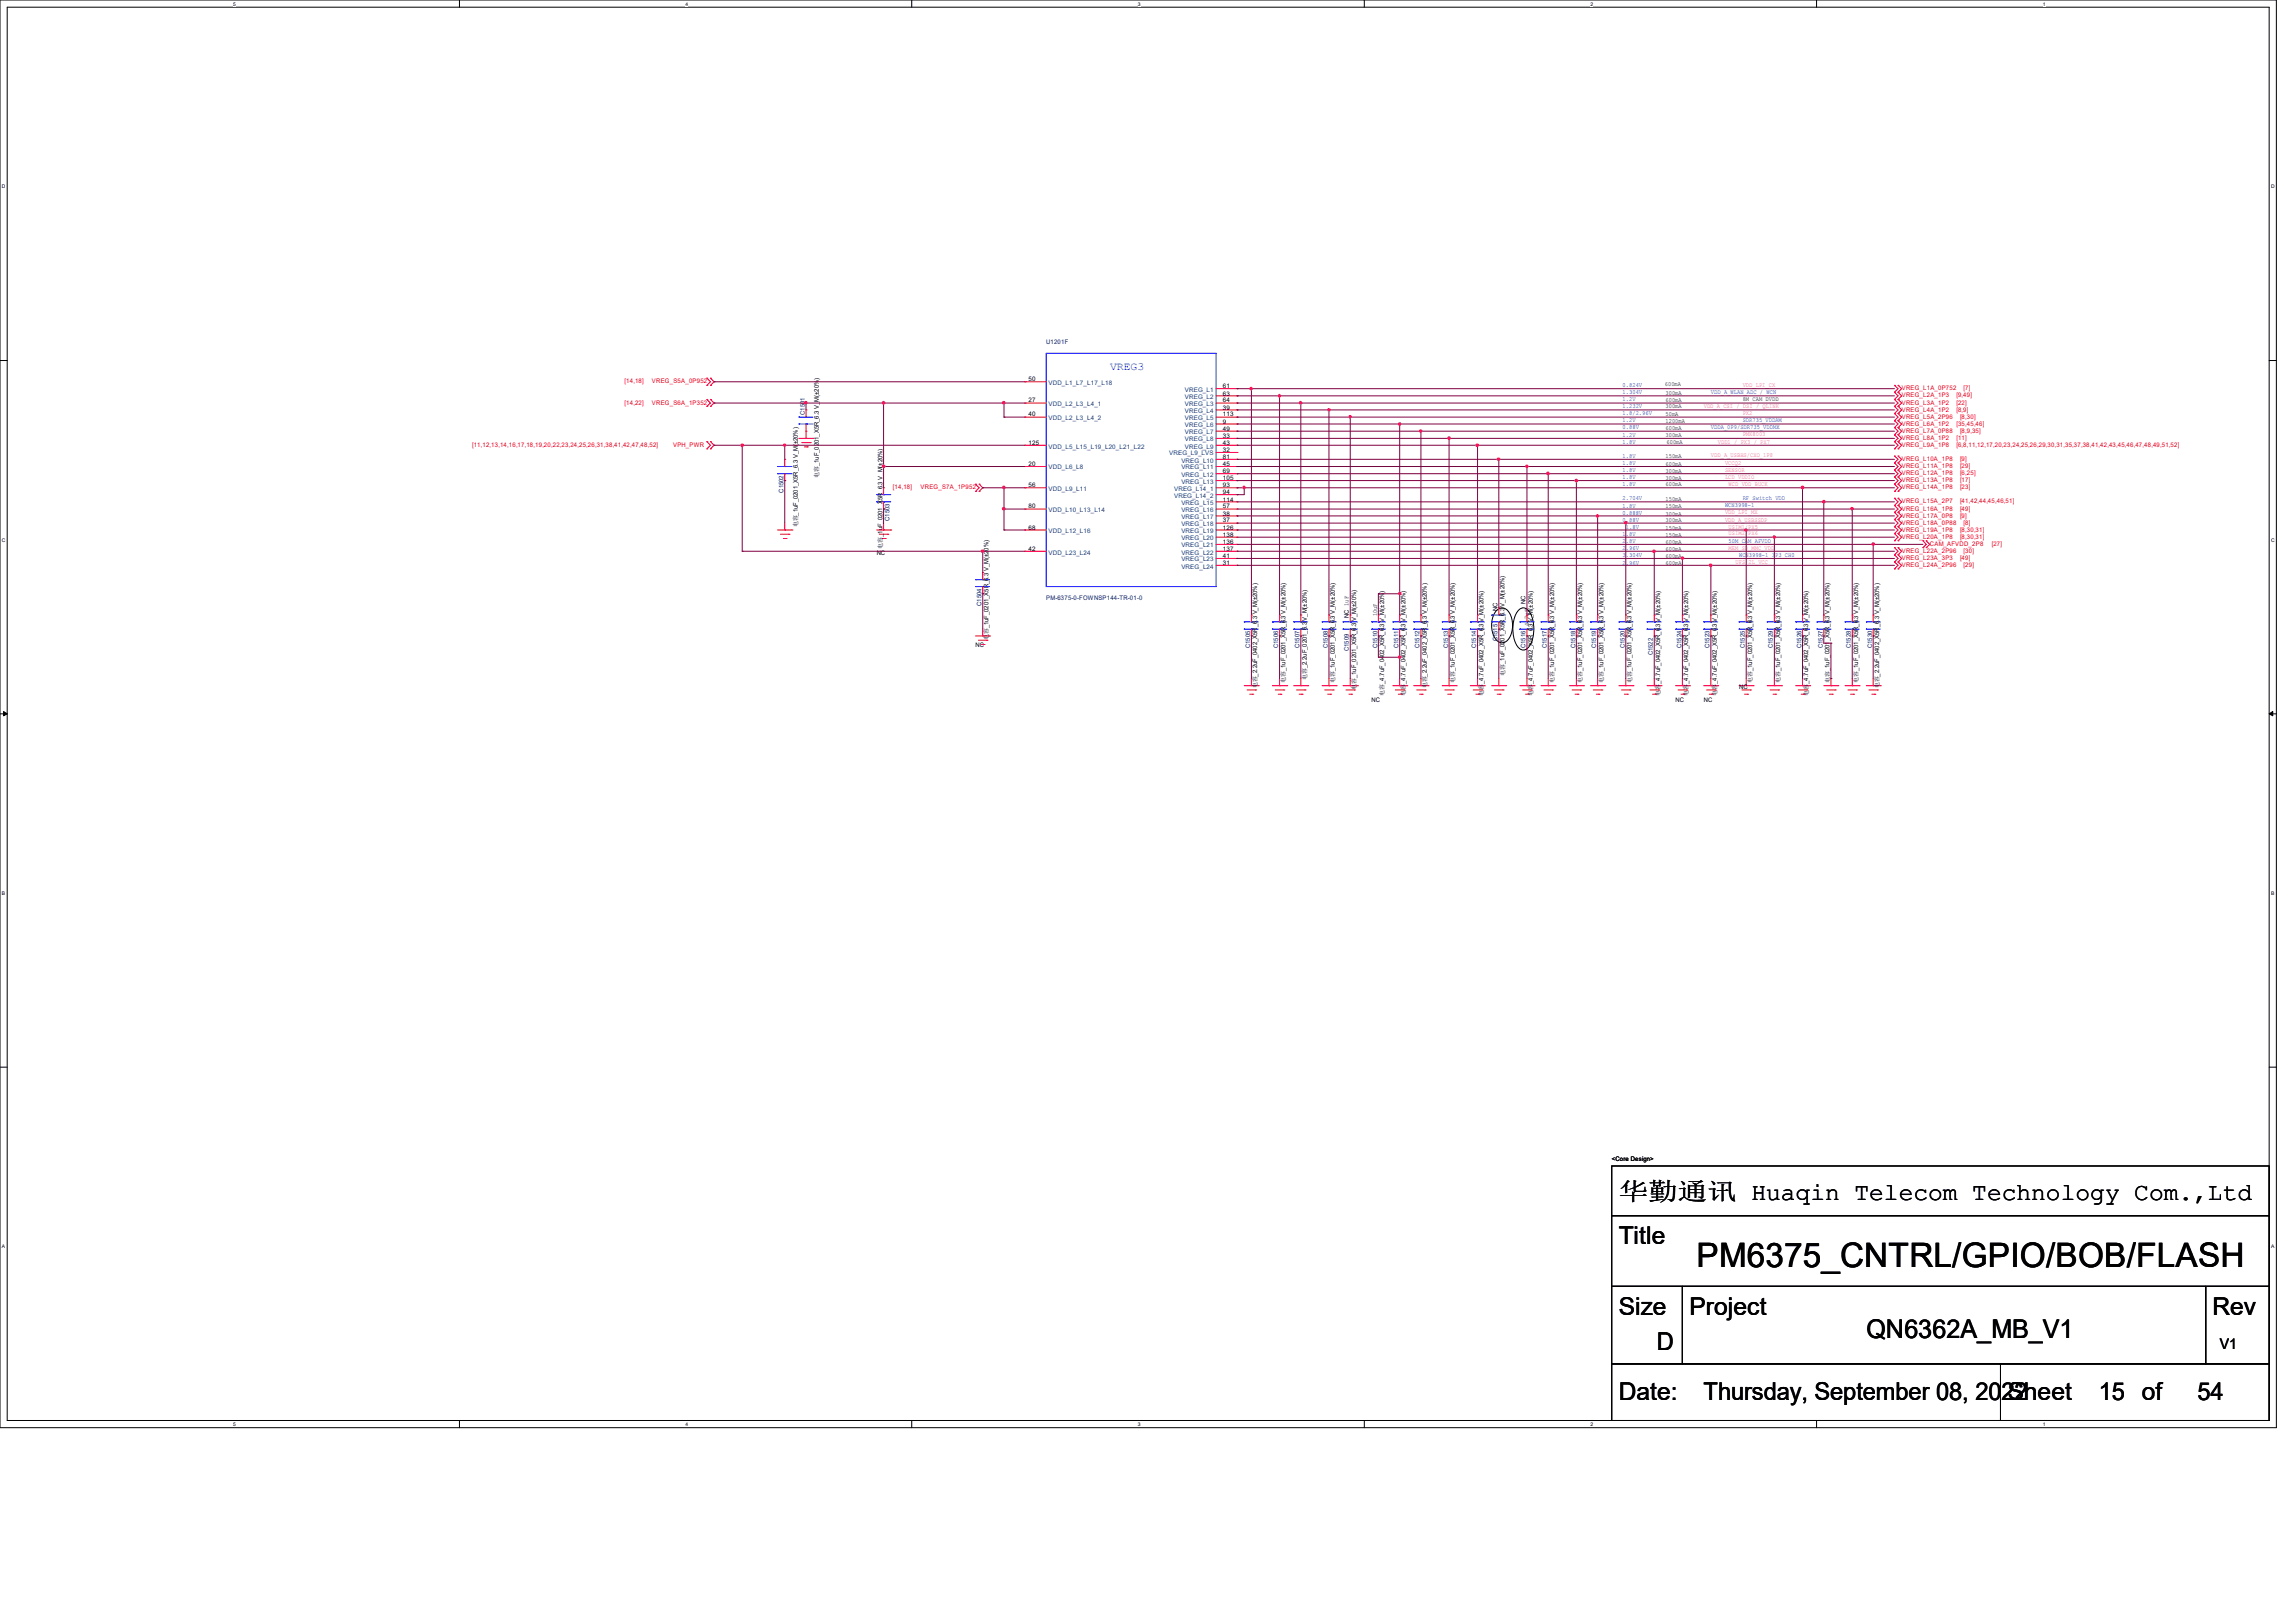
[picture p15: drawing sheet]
<svg xmlns="http://www.w3.org/2000/svg" width="297mm" height="210mm" viewBox="0 0 297 210" stroke-linecap="round" stroke-linejoin="round" font-family="sans-serif">
<defs><g id="words">
<text font-size="4.4" x="219.5" y="163.9">PM6375_CNTRL/GPIO/BOB/FLASH</text>
<text font-size="3.3" x="241.4" y="173.1">QN6362A_MB_V1</text>
<g font-size="3.2">
<text x="209.4" y="155.2">华勤通讯 Huaqin Telecom Technology Com.,Ltd</text>
<text x="209.4" y="161">Title</text>
<text x="209.4" y="170.2">Size</text>
<text x="218.6" y="170.2">Project</text>
<text x="286.2" y="170.2">Rev</text>
<text x="214.3" y="174.8">D</text>
<text x="209.4" y="181.1">Date:</text>
<text x="220.4" y="181.2">Thursday, September 08, 2022</text>
<text x="259.7" y="181.1">Sheet</text>
<text x="271.5" y="181.2">15 of</text>
<text x="284.3" y="181.2">54</text>
</g>
<text font-size="1.9" x="287.2" y="174.5">V1</text>
<text font-size="1.4" fill="#00f" x="143.6" y="47.8">VREG3</text>
<g font-size=".8" fill="#000080">
<text x="135.3" y="44.5">U1201F</text>
<text x="104.1" y="53.7" transform="rotate(-90 104.1 53.7)">C1501</text>
<text x="101.3" y="63.8" transform="rotate(-90 101.3 63.8)">C1502</text>
<text x="115.1" y="67.4" transform="rotate(-90 115.1 67.4)">C1503</text>
<text x="135.3" y="77.6">PM-6375-0-FOWNSP144-TR-01-0</text>
<text x="127" y="78.4" transform="rotate(-90 127 78.4)">C1504</text>
<text x="161.7" y="83.9" transform="rotate(-90 161.7 83.9)">C1505</text>
<text x="165.3" y="83.9" transform="rotate(-90 165.3 83.9)">C1506</text>
<text x="168.1" y="83.9" transform="rotate(-90 168.1 83.9)">C1507</text>
<text x="171.8" y="83.9" transform="rotate(-90 171.8 83.9)">C1508</text>
<text x="178.2" y="83.9" transform="rotate(-90 178.2 83.9)">C1510</text>
<text x="180.9" y="83.9" transform="rotate(-90 180.9 83.9)">C1511</text>
<text x="183.6" y="83.9" transform="rotate(-90 183.6 83.9)">C1512</text>
<text x="187.3" y="83.9" transform="rotate(-90 187.3 83.9)">C1513</text>
<text x="191" y="83.9" transform="rotate(-90 191 83.9)">C1514</text>
<text x="193.7" y="83" transform="rotate(-90 193.7 83)">C1515</text>
<text x="197.4" y="83.9" transform="rotate(-90 197.4 83.9)">C1516</text>
<text x="200.1" y="83.9" transform="rotate(-90 200.1 83.9)">C1517</text>
<text x="203.8" y="83.9" transform="rotate(-90 203.8 83.9)">C1518</text>
<text x="206.5" y="83.9" transform="rotate(-90 206.5 83.9)">C1519</text>
<text x="210.2" y="83.9" transform="rotate(-90 210.2 83.9)">C1520</text>
<text x="217.5" y="83.9" transform="rotate(-90 217.5 83.9)">C1524</text>
<text x="221.1" y="83.9" transform="rotate(-90 221.1 83.9)">C1523</text>
<text x="225.7" y="83.9" transform="rotate(-90 225.7 83.9)">C1525</text>
<text x="229.4" y="83.9" transform="rotate(-90 229.4 83.9)">C1529</text>
<text x="233" y="83.9" transform="rotate(-90 233 83.9)">C1526</text>
<text x="235.8" y="83.9" transform="rotate(-90 235.8 83.9)">C1527</text>
<text x="239.4" y="83.9" transform="rotate(-90 239.4 83.9)">C1528</text>
<text x="242.2" y="83.9" transform="rotate(-90 242.2 83.9)">C1530</text>
<text x="174.5" y="84.2" transform="rotate(-90 174.5 84.2)">C1509</text>
<text x="213.8" y="84.8" transform="rotate(-90 213.8 84.8)">C1522</text>
</g>
<g font-size=".8" fill="#f00">
<text x="80.8" y="49.6">[14,18]</text>
<text x="80.8" y="52.4">[14,22]</text>
<text x="84.3" y="49.6">VREG_S5A_0P952</text>
<text x="84.3" y="52.4">VREG_S6A_1P352</text>
<text x="246" y="50.5">VREG_L1A_0P752</text>
<text x="246" y="51.4">VREG_L2A_1P3</text>
<text x="246" y="53.3">VREG_L4A_1P2</text>
<text x="246" y="52.4">VREG_L3A_1P2</text>
<text x="253.1" y="51.4">[9,49]</text>
<text x="253.1" y="53.3">[8,9]</text>
<text x="253.1" y="52.4">[22]</text>
<text x="254" y="50.5">[7]</text>
<text x="61.1" y="57.8">[11,12,13,14,16,17,18,19,20,22,23,24,25,26,31,38,41,42,47,48,52]</text>
<text x="87.1" y="57.8">VPH_PWR</text>
<text x="246" y="54.2">VREG_L5A_2P96</text>
<text x="246" y="56">VREG_L7A_0P88</text>
<text x="246" y="56.9">VREG_L8A_1P2</text>
<text x="246" y="55.1">VREG_L6A_1P2</text>
<text x="246" y="57.8">VREG_L9A_1P8</text>
<text x="246" y="59.6">VREG_L10A_1P8</text>
<text x="253.1" y="56.9">[11]</text>
<text x="253.1" y="55.1">[35,45,46]</text>
<text x="253.1" y="57.8">[6,8,11,12,17,20,23,24,25,26,29,30,31,35,37,38,41,42,43,45,46,47,48,49,51,52]</text>
<text x="253.5" y="54.2">[8,30]</text>
<text x="253.5" y="56">[8,9,35]</text>
<text x="253.5" y="59.6">[9]</text>
<text x="115.5" y="63.3">[14,18]</text>
<text x="119.1" y="63.3">VREG_S7A_1P952</text>
<text x="246" y="63.3">VREG_L14A_1P8</text>
<text x="246" y="62.4">VREG_L13A_1P8</text>
<text x="246" y="61.5">VREG_L12A_1P8</text>
<text x="246" y="60.6">VREG_L11A_1P8</text>
<text x="246" y="65.1">VREG_L15A_2P7</text>
<text x="253.5" y="63.3">[23]</text>
<text x="253.5" y="62.4">[17]</text>
<text x="253.5" y="61.5">[6,25]</text>
<text x="253.5" y="60.6">[29]</text>
<text x="253.5" y="65.1">[41,42,44,45,46,51]</text>
<text x="246" y="67">VREG_L17A_0P8</text>
<text x="246" y="67.9">VREG_L18A_0P88</text>
<text x="246" y="68.8">VREG_L19A_1P8</text>
<text x="246" y="69.7">VREG_L20A_1P8</text>
<text x="246" y="66.1">VREG_L16A_1P8</text>
<text x="246" y="71.5">VREG_L22A_2P96</text>
<text x="249.7" y="70.7">CAM_AFVDD_2P8</text>
<text x="253.5" y="67">[9]</text>
<text x="253.5" y="68.8">[8,30,31]</text>
<text x="253.5" y="69.7">[8,30,31]</text>
<text x="253.5" y="66.1">[49]</text>
<text x="254" y="67.9">[8]</text>
<text x="254" y="71.5">[30]</text>
<text x="257.6" y="70.7">[27]</text>
<text x="246" y="73.4">VREG_L24A_2P96</text>
<text x="246" y="72.5">VREG_L23A_3P3</text>
<text x="253.5" y="72.5">[49]</text>
<text x="254" y="73.4">[29]</text>
</g>
<g font-size=".8">
<text x="133.1" y="49.3">50</text>
<text x="133.1" y="52.1">27</text>
<text x="133.1" y="53.9">40</text>
<text x="158.2" y="50.2">61</text>
<text x="158.2" y="51.2">63</text>
<text x="158.2" y="52.1">64</text>
<text x="158.2" y="53">39</text>
<text x="158.2" y="53.9">113</text>
<text x="215.4" y="50">600mA</text>
<text x="215.4" y="53.8">50mA</text>
<text x="215.4" y="52.8">300mA</text>
<text x="215.4" y="52">600mA</text>
<text x="215.4" y="51.1">300mA</text>
<text x="225.4" y="51.9">8M CAM DVDD</text>
<text x="133.1" y="57.6">125</text>
<text x="158.2" y="54.8">9</text>
<text x="158.2" y="55.8">49</text>
<text x="158.2" y="56.6">33</text>
<text x="158.2" y="57.6">43</text>
<text x="158.2" y="58.5">32</text>
<text x="158.2" y="59.4">81</text>
<text x="215.4" y="55.7">600mA</text>
<text x="215.4" y="54.7">1200mA</text>
<text x="215.4" y="59.3">150mA</text>
<text x="215.4" y="56.6">300mA</text>
<text x="215.6" y="57.5">600mA</text>
<text x="105.9" y="61.8" transform="rotate(-90 105.9 61.8)">电容_1uF_0201_X5R_6.3 V_M(±20%)</text>
<text x="133.1" y="60.3">20</text>
<text x="133.1" y="63">56</text>
<text x="133.1" y="65.8">80</text>
<text x="158.2" y="60.3">45</text>
<text x="158.2" y="61.2">69</text>
<text x="158.2" y="62.1">105</text>
<text x="158.2" y="63">93</text>
<text x="158.2" y="64">94</text>
<text x="158.2" y="64.9">114</text>
<text x="158.2" y="65.8">57</text>
<text x="215.4" y="60.3">600mA</text>
<text x="215.4" y="62.1">300mA</text>
<text x="215.4" y="65.8">150mA</text>
<text x="215.4" y="64.8">150mA</text>
<text x="215.4" y="62.9">600mA</text>
<text x="215.4" y="61.2">300mA</text>
<text x="103.2" y="68.2" transform="rotate(-90 103.2 68.2)">电容_1uF_0201_X5R_6.3 V_M(±20%)</text>
<text x="113.4" y="71.8">NC</text>
<text x="114.2" y="71" transform="rotate(-90 114.2 71)">电容_1uF_0201_X5R_6.3 V_M(±20%)</text>
<text x="133.1" y="68.5">68</text>
<text x="133.1" y="71.3">42</text>
<text x="158.2" y="66.7">38</text>
<text x="158.2" y="67.6">37</text>
<text x="158.2" y="68.5">126</text>
<text x="158.2" y="69.5">138</text>
<text x="158.2" y="70.4">136</text>
<text x="158.2" y="71.3">137</text>
<text x="215.4" y="68.5">150mA</text>
<text x="215.4" y="67.6">300mA</text>
<text x="215.4" y="66.7">300mA</text>
<text x="215.4" y="69.5">150mA</text>
<text x="215.4" y="71.3">600mA</text>
<text x="215.4" y="70.4">600mA</text>
<text x="158.2" y="72.2">41</text>
<text x="158.2" y="73.1">31</text>
<text x="215.4" y="73.1">600mA</text>
<text x="215.4" y="72.2">600mA</text>
<text x="126.2" y="83.7">NC</text>
<text x="127.9" y="82.8" transform="rotate(-90 127.9 82.8)">电容_1uF_0201_X5R_6.3 V_M(±20%)</text>
<text x="174.5" y="80" transform="rotate(-90 174.5 80)">NC 1uF</text>
<text x="178.1" y="79.8" transform="rotate(-90 178.1 79.8)">10uF</text>
<text x="193.7" y="79.1" transform="rotate(-90 193.7 79.1)">NC</text>
<text x="197.3" y="78.2" transform="rotate(-90 197.3 78.2)">NC</text>
<text x="197.8" y="80.9" transform="rotate(-90 197.8 80.9)">4.7uF</text>
<text x="162.6" y="89.1" transform="rotate(-90 162.6 89.1)">电容_2.2uF_0402_X5R_6.3 V_M(±20%)</text>
<text x="166.3" y="88.4" transform="rotate(-90 166.3 88.4)">电容_1uF_0201_X5R_6.3 V_M(±20%)</text>
<text x="169" y="88" transform="rotate(-90 169 88)">电容_2.2uF_0201_6.3 V_M(±20%)</text>
<text x="172.7" y="88.4" transform="rotate(-90 172.7 88.4)">电容_1uF_0201_X5R_6.3 V_M(±20%)</text>
<text x="175.4" y="89.3" transform="rotate(-90 175.4 89.3)">电容_1uF_0201_X5R_6.3 V_M(±20%)</text>
<text x="184.6" y="89.1" transform="rotate(-90 184.6 89.1)">电容_2.2uF_0402_X5R_6.3 V_M(±20%)</text>
<text x="188.2" y="88.4" transform="rotate(-90 188.2 88.4)">电容_1uF_0201_X5R_6.3 V_M(±20%)</text>
<text x="194.6" y="87.4" transform="rotate(-90 194.6 87.4)">电容_1uF_0201_X5R_6.3 V_M(±20%)</text>
<text x="201" y="88.4" transform="rotate(-90 201 88.4)">电容_1uF_0201_X5R_6.3 V_M(±20%)</text>
<text x="204.7" y="88.4" transform="rotate(-90 204.7 88.4)">电容_1uF_0201_X5R_6.3 V_M(±20%)</text>
<text x="207.4" y="88.4" transform="rotate(-90 207.4 88.4)">电容_1uF_0201_X5R_6.3 V_M(±20%)</text>
<text x="211.1" y="88.4" transform="rotate(-90 211.1 88.4)">电容_1uF_0201_X5R_6.3 V_M(±20%)</text>
<text x="225" y="89.2">NC</text>
<text x="226.7" y="88.4" transform="rotate(-90 226.7 88.4)">电容_1uF_0201_X5R_6.3 V_M(±20%)</text>
<text x="230.3" y="88.4" transform="rotate(-90 230.3 88.4)">电容_1uF_0201_X5R_6.3 V_M(±20%)</text>
<text x="236.7" y="88.4" transform="rotate(-90 236.7 88.4)">电容_1uF_0201_X5R_6.3 V_M(±20%)</text>
<text x="240.4" y="88.4" transform="rotate(-90 240.4 88.4)">电容_1uF_0201_X5R_6.3 V_M(±20%)</text>
<text x="243.1" y="89.1" transform="rotate(-90 243.1 89.1)">电容_2.2uF_0402_X5R_6.3 V_M(±20%)</text>
<text x="177.4" y="90.8">NC</text>
<text x="179.1" y="90" transform="rotate(-90 179.1 90)">电容_4.7uF_0402_X5R_6.3 V_M(±20%)</text>
<text x="181.8" y="90" transform="rotate(-90 181.8 90)">电容_4.7uF_0402_X5R_6.3 V_M(±20%)</text>
<text x="191.9" y="90" transform="rotate(-90 191.9 90)">电容_4.7uF_0402_X5R_6.3 V_M(±20%)</text>
<text x="198.3" y="90" transform="rotate(-90 198.3 90)">电容_4.7uF_0402_X5R_6.3 V_M(±20%)</text>
<text x="214.8" y="90" transform="rotate(-90 214.8 90)">电容_4.7uF_0402_X5R_6.3 V_M(±20%)</text>
<text x="216.8" y="90.8">NC</text>
<text x="218.4" y="90" transform="rotate(-90 218.4 90)">电容_4.7uF_0402_X5R_6.3 V_M(±20%)</text>
<text x="220.4" y="90.8">NC</text>
<text x="222.1" y="90" transform="rotate(-90 222.1 90)">电容_4.7uF_0402_X5R_6.3 V_M(±20%)</text>
<text x="233.9" y="90" transform="rotate(-90 233.9 90)">电容_4.7uF_0402_X5R_6.3 V_M(±20%)</text>
<text x="208.5" y="150.3">&lt;Core Design&gt;</text>
</g>
<g font-size=".8" fill="#004080">
<text x="135.6" y="49.8">VDD_L1_L7_L17_L18</text>
<text x="135.6" y="52.5">VDD_L2_L3_L4_1</text>
<text x="153.3" y="50.7">VREG_L1</text>
<text x="153.3" y="51.6">VREG_L2</text>
<text x="153.3" y="52.5">VREG_L3</text>
<text x="153.3" y="53.5">VREG_L4</text>
<text x="135.6" y="54.4">VDD_L2_L3_L4_2</text>
<text x="135.6" y="58">VDD_L5_L15_L19_L20_L21_L22</text>
<text x="151.3" y="58.9">VREG_L9_LVS</text>
<text x="152.8" y="59.9">VREG_L10</text>
<text x="153.3" y="54.4">VREG_L5</text>
<text x="153.3" y="55.3">VREG_L6</text>
<text x="153.3" y="56.2">VREG_L7</text>
<text x="153.3" y="57.1">VREG_L8</text>
<text x="153.3" y="58">VREG_L9</text>
<text x="135.6" y="60.7">VDD_L6_L8</text>
<text x="135.6" y="63.5">VDD_L9_L11</text>
<text x="151.9" y="63.5">VREG_L14_1</text>
<text x="151.9" y="64.4">VREG_L14_2</text>
<text x="152.8" y="60.7">VREG_L11</text>
<text x="152.8" y="61.7">VREG_L12</text>
<text x="152.8" y="62.6">VREG_L13</text>
<text x="152.8" y="65.3">VREG_L15</text>
<text x="135.6" y="66.3">VDD_L10_L13_L14</text>
<text x="135.6" y="69">VDD_L12_L16</text>
<text x="135.6" y="71.8">VDD_L23_L24</text>
<text x="152.8" y="66.3">VREG_L16</text>
<text x="152.8" y="67.2">VREG_L17</text>
<text x="152.8" y="68.1">VREG_L18</text>
<text x="152.8" y="69">VREG_L19</text>
<text x="152.8" y="69.9">VREG_L20</text>
<text x="152.8" y="70.8">VREG_L21</text>
<text x="152.8" y="71.8">VREG_L22</text>
<text x="152.8" y="72.6">VREG_L23</text>
<text x="152.8" y="73.6">VREG_L24</text>
</g>
<g font-size=".8" fill="#00f">
<text x="209.9" y="50.1">0.824V</text>
<text x="209.9" y="51">1.304V</text>
<text x="209.9" y="51.9">1.2V</text>
<text x="209.9" y="52.8">1.232V</text>
<text x="209.9" y="53.7">1.8/2.96V</text>
<text x="221.3" y="51">VDD_A_WLAN_ADC / WCN</text>
<text x="209.9" y="54.7">1.2V</text>
<text x="209.9" y="55.6">0.88V</text>
<text x="209.9" y="56.5">1.2V</text>
<text x="209.9" y="57.4">1.8V</text>
<text x="209.9" y="59.3">1.8V</text>
<text x="221.3" y="55.6">VDDA_0P9/SDR735_VDDMX</text>
<text x="225.4" y="54.6">SDR735_VDDAM</text>
<text x="209.9" y="60.2">1.8V</text>
<text x="209.9" y="61.1">1.8V</text>
<text x="209.9" y="62">1.8V</text>
<text x="209.9" y="62.9">1.8V</text>
<text x="209.9" y="64.8">2.704V</text>
<text x="209.9" y="65.7">1.8V</text>
<text x="223.1" y="65.7">WCN3998-1</text>
<text x="225.4" y="64.7">RF Switch VDD</text>
<text x="209.9" y="67.5">0.88V</text>
<text x="209.9" y="69.4">1.8V</text>
<text x="209.9" y="71.2">2.96V</text>
<text x="209.9" y="66.6">0.888V</text>
<text x="209.9" y="70.3">2.8V</text>
<text x="210.3" y="68.5">1.8V</text>
<text x="223.6" y="70.3">50M CAM AFVDD</text>
<text x="209.9" y="72.1">3.304V</text>
<text x="209.9" y="73.1">2.96V</text>
<text x="225" y="72.1">WCN3998-1_3P3_CH0</text>
</g>
<g font-size=".8" fill="#f0f">
<text x="220.4" y="52.8">VDD_A_CSI / DSI / QLINK</text>
<text x="225.4" y="53.6">PX2</text>
<text x="225.4" y="50">VDD_LPI_CX</text>
<text x="221.3" y="59.2">VDD_A_USBHS/CXO_1P8</text>
<text x="222.2" y="57.4">VDD1 / PX3 / PX7</text>
<text x="225.4" y="56.5">PMK8003</text>
<text x="223.1" y="61.1">SENSOR</text>
<text x="223.1" y="62">LCD_VDDIO</text>
<text x="223.1" y="60.1">VCCQ2</text>
<text x="223.6" y="62.9">WCD_VDD_BUCK</text>
<text x="223.1" y="66.5">VDD_LPI_MX</text>
<text x="223.1" y="67.5">VDD_A_USBSSDP</text>
<text x="223.6" y="68.5">USIM1/PX5</text>
<text x="223.6" y="71.1">MEM_SD_MMC_VDD</text>
<text x="223.6" y="69.3">USIM2/PX6</text>
<text x="224.5" y="73">UFS_2L_VCC</text>
</g>
<g font-size=".6">
<text x="30.2" y=".7">5</text>
<text x="88.7" y=".7">4</text>
<text x="147.2" y=".7">3</text>
<text x="205.7" y=".7">2</text>
<text x="264.2" y=".7">1</text>
<text x=".3" y="24.4">D</text>
<text x="293.8" y="24.4">D</text>
<text x=".3" y="70.1">C</text>
<text x="293.8" y="70.1">C</text>
<text x=".3" y="115.8">B</text>
<text x="293.8" y="115.8">B</text>
<text x=".3" y="161.5">A</text>
<text x="293.8" y="161.5">A</text>
<text x="30.2" y="184.5">5</text>
<text x="88.7" y="184.5">4</text>
<text x="147.2" y="184.5">3</text>
<text x="205.7" y="184.5">2</text>
<text x="264.2" y="184.5">1</text>
</g>
</g></defs>
<path d="M0 0h294.5v184.7h-294.5zM.9 .9h292.6v182.9h-292.6z" fill="none" stroke="#000" stroke-width=".13"/>
<g fill="#fff">
<path d="M30.2 .1h.3v.7h-.3z"/>
<path d="M30.2 183.9h.3v.8h-.3z"/>
</g>
<path d="M59.4 0v.9M59.4 183.8v.9" fill="none" stroke="#000" stroke-width=".13"/>
<g fill="#fff">
<path d="M88.7 .1h.3v.7h-.3z"/>
<path d="M88.7 183.9h.3v.8h-.3z"/>
</g>
<path d="M117.9 0v.9M117.9 183.8v.9" fill="none" stroke="#000" stroke-width=".13"/>
<g fill="#fff">
<path d="M147.2 .1h.3v.7h-.3z"/>
<path d="M147.2 183.9h.3v.8h-.3z"/>
</g>
<path d="M176.5 0v.9M176.5 183.8v.9" fill="none" stroke="#000" stroke-width=".13"/>
<g fill="#fff">
<path d="M205.7 .1h.4v.7h-.4z"/>
<path d="M205.7 183.9h.4v.8h-.4z"/>
</g>
<path d="M235 0v.9M235 183.8v.9" fill="none" stroke="#000" stroke-width=".13"/>
<g fill="#fff">
<path d="M264.2 .1h.4v.7h-.4z"/>
<path d="M264.2 183.9h.4v.8h-.4z"/>
<path d="M.3 23.8h.4v.7h-.4z"/>
<path d="M293.8 23.8h.5v.7h-.5z"/>
<path d="M.3 69.5h.4v.7h-.4z"/>
<path d="M293.8 69.5h.5v.7h-.5z"/>
</g>
<path d="M0 46.7h.9M293.5 46.7h1" fill="none" stroke="#000" stroke-width=".13"/>
<g fill="#fff">
<path d="M.3 115.2h.4v.8h-.4z"/>
<path d="M293.8 115.2h.4v.8h-.4z"/>
</g>
<path d="M0 92.4h.9M293.5 92.4h1" fill="none" stroke="#000" stroke-width=".13"/>
<path d="M.5 92.1l.4 .3-.4 .2zM293.5 92.4l.5-.3v.5z" fill="#000" stroke="#000" stroke-width=".13"/>
<g fill="#fff">
<path d="M.3 161h.3v.7h-.3z"/>
<path d="M293.8 161h.4v.7h-.4z"/>
</g>
<path d="M193.6 79a.98 .98 0 0 1 1.7 .3 3.3 3.3 0 0 1-.3 3.6 .98 .98 0 0 1-1.6-.4 3.3 3.3 0 0 1 .2-3.5zM196.4 79a.81 .81 0 0 1 1.3 0 4.5 4.5 0 0 1 0 4.7 .81 .81 0 0 1-1.3 0 4.5 4.5 0 0 1 0-4.7zM0 138.1h.9M293.5 138.1h1M208.5 157.3h85v9.2h-85zM208.5 150.9h85v6.4h-85zM208.5 166.5h9.1v10h-9.1zM208.5 176.5h50.3v7.3h-50.3zM217.6 166.5h67.7v10h-67.7zM258.8 176.5h34.7v7.3h-34.7zM285.3 166.5h8.2v10h-8.2z" fill="none" stroke="#000" stroke-width=".13"/>
<g fill="none" stroke="#f00" stroke-width=".13">
<path d="M91.4 57.2l.5 .4-.5 .5M91.4 48.9l.5 .5-.5 .5M91.4 51.7l.5 .5-.5 .4M91.4 58.1h.1M91.4 57.1h.1M91.4 49.9h.1M91.4 48.9h.1M91.4 52.6h.1M91.4 51.7h.1M91.9 57.1h.1M91.9 58.1h.1M91.9 48.9h.1"/>
<path d="M91.9 49.9h.1M91.9 51.7h.1M91.9 52.6h.1M91.9 57.2l.5 .4-.5 .5M91.9 48.9l.5 .5-.5 .5M91.9 51.7l.5 .5-.5 .4M101.5 59.4h.1M101.5 59.4v1M103.3 56.7h1.9M103.7 57.3h1.1M104.1 57.8h.3M104.3 56.7h.1"/>
<path d="M104.3 53h.1M104.3 55.8h.1M104.3 53v1M104.3 54.9v1.8M104.4 57.8h.1M104.8 57.3h.1M105.2 56.7h.1M132.6 49.4h.1M132.6 52.2h.1M132.6 54h.1M132.6 57.6h.1M132.6 49.4h2.7"/>
<path d="M132.6 52.2h2.7M132.6 54h2.7M132.6 57.6h2.7M157.3 56.7h2.7M157.3 52.2h2.7M157.3 54h2.7M157.3 57.6h2.7M157.3 50.3h2.7M157.3 51.2h2.7M157.3 53h2.7M157.3 54.9h2.7M157.3 55.8h2.7"/>
<path d="M157.3 58.5h2.7M157.3 59.4h2.7M160 50.3h.1M160 51.2h.1M160 52.2h.1M160 53h.1M160 54h.1M160 54.9h.1M160 55.8h.1M160 56.7h.1M160 57.6h.1M160 58.5h.1"/>
<path d="M160 59.4h.1M245.1 49.9h.1M245.1 50.8h.1M245.1 51.7h.1M245.1 53.5h.1M245.1 54.4h.1M245.1 55.3h.1M245.1 56.3h.1M245.1 57.1h.1M245.1 52.6h.1M245.1 58.1h.1M245.1 59h.1"/>
<path d="M245.1 59.9h.1M245.1 49.9l.4 .4-.4 .5M245.1 50.8l.4 .4-.4 .5M245.1 53.5l.4 .5-.4 .4M245.1 55.3l.4 .5-.4 .5M245.1 56.3l.4 .4-.4 .5M245.1 52.6l.4 .4-.4 .5M245.1 54.4l.4 .5-.4 .4M245.1 57.2l.4 .4-.4 .5M245.1 59l.4 .4-.4 .5M245.1 59.9l.4 .5-.4 .4M245.1 51.7l.4 .5-.4 .4"/>
<path d="M245.5 49.9h.1M245.5 50.8h.1M245.5 51.7h.1M245.5 53.5h.1M245.5 54.4h.1M245.5 55.3h.1M245.5 56.3h.1M245.5 57.1h.1M245.5 52.6h.1M245.5 58.1h.1M245.5 59h.1M245.5 59.9h.1"/>
<path d="M245.5 49.9l.5 .4-.5 .5M245.5 50.8l.5 .4-.5 .5M245.5 53.5l.5 .5-.5 .4M245.5 55.3l.5 .5-.5 .5M245.5 56.3l.5 .4-.5 .5M245.5 52.6l.5 .4-.5 .5M245.5 54.4l.5 .5-.5 .4M245.5 57.2l.5 .4-.5 .5M245.5 59l.5 .4-.5 .5M245.5 59.9l.5 .5-.5 .4M245.5 51.7l.5 .5-.5 .4M100.6 68.6h1.8"/>
<path d="M101 69.1h1.1M101.3 69.7h.4M101.5 68.6h.1M101.5 62.2h.1M101.5 61.3v.9M101.5 67.7v.9M101.7 69.7h.1M102.1 69.1h.1M102.4 68.6h.1M113.4 68.6h1.8M113.7 69.1h1.2M114.1 69.7h.4"/>
<path d="M114.3 68.6h.1M114.3 63.1h.1M114.3 65.9h.1M114.3 63.1v.9M114.3 64.9v1M114.3 67.7v.9M114.5 69.7h.1M114.9 69.1h.1M115.2 68.6h.1M126.2 63.6h.1M126.2 62.7h.1M126.2 62.7l.5 .4-.5 .5"/>
<path d="M126.7 62.7l.4 .4-.4 .5M126.7 62.7h.1M126.7 63.6h.1M127.1 74.1h.1M127.1 76.8h.1M127.1 74.1v.9M127.1 75.9v.9M132.6 60.4h.1M132.6 63.1h.1M132.6 65.9h.1M132.6 68.6h.1M132.6 71.3h.1"/>
<path d="M132.6 68.6h2.7M132.6 60.4h2.7M132.6 63.1h2.7M132.6 65.9h2.7M132.6 71.3h2.7M157.3 68.6h2.7M157.3 60.4h2.7M157.3 63.1h2.7M157.3 65.9h2.7M157.3 71.3h2.7M157.3 61.3h2.7M157.3 62.2h2.7"/>
<path d="M157.3 64h2.7M157.3 64.9h2.7M157.3 66.8h2.7M157.3 67.7h2.7M157.3 69.5h2.7M157.3 70.4h2.7M157.3 72.3h2.7M157.3 73.2h2.7M160 60.4h.1M160 61.3h.1M160 62.2h.1M160 63.1h.1"/>
<path d="M160 64h.1M160 64.9h.1M160 65.9h.1M160 66.8h.1M160 67.7h.1M160 68.6h.1M160 69.5h.1M160 70.4h.1M160 71.3h.1M160 72.3h.1M160 73.2h.1M161.9 79.6h.1"/>
<path d="M161.9 79.6v.9M165.5 79.6h.1M165.5 79.6v.9M168.3 79.6h.1M168.3 79.6v.9M171.9 79.6h.1M171.9 79.6v.9M174.7 79.6h.1M174.7 79.6v.9M178.3 79.6h.1M178.3 79.6v.9M181.1 79.6h.1"/>
<path d="M181.1 79.6v.9M183.8 79.6h.1M183.8 79.6v.9M187.5 79.6h.1M187.5 79.6v.9M191.1 79.6h.1M191.1 79.6v.9M193.9 78.7h.1M193.9 78.7v.9M197.5 79.6h.1M197.5 79.6v.9M200.3 79.6h.1"/>
<path d="M200.3 79.6v.9M203.9 79.6h.1M203.9 79.6v.9M206.7 79.6h.1M206.7 79.6v.9M210.3 79.6h.1M210.3 79.6v.9M214 79.6h.1M214 79.6v.9M217.6 79.6h.1M217.6 79.6v.9M221.3 79.6h.1"/>
<path d="M221.3 79.6v.9M225.9 79.6h.1M225.9 79.6v.9M229.5 79.6h.1M229.5 79.6v.9M233.2 79.6h.1M233.2 79.6v.9M235.9 79.6h.1M235.9 79.6v.9M239.6 79.6h.1M239.6 79.6v.9M242.3 79.6h.1"/>
<path d="M242.3 79.6v.9M245.1 62.7h.1M245.1 63.6h.1M245.1 61.7h.1M245.1 60.8h.1M245.1 64.5h.1M245.1 65.4h.1M245.1 66.3h.1M245.1 67.2h.1M245.1 68.2h.1M245.1 69h.1M245.1 70h.1"/>
<path d="M245.1 72.7h.1M245.1 73.6h.1M245.1 71.8h.1M245.1 70.9h.1M245.1 62.7l.4 .4-.4 .5M245.1 61.7l.4 .5-.4 .5M245.1 60.8l.4 .5-.4 .4M245.1 64.5l.4 .4-.4 .5M245.1 66.3l.4 .5-.4 .4M245.1 67.2l.4 .5-.4 .5M245.1 68.2l.4 .4-.4 .4M245.1 69l.4 .5-.4 .5"/>
<path d="M245.1 72.7l.4 .5-.4 .4M245.1 71.8l.4 .5-.4 .4M245.1 65.4l.4 .5-.4 .4M245.1 70.9l.4 .4-.4 .5M245.5 62.7h.1M245.5 63.6h.1M245.5 61.7h.1M245.5 60.8h.1M245.5 64.5h.1M245.5 65.4h.1M245.5 66.3h.1M245.5 67.2h.1"/>
<path d="M245.5 68.2h.1M245.5 69h.1M245.5 70h.1M245.5 72.7h.1M245.5 73.6h.1M245.5 71.8h.1M245.5 70.9h.1M245.5 62.7l.5 .4-.5 .5M245.5 61.7l.5 .5-.5 .5M245.5 60.8l.5 .5-.5 .4M245.5 64.5l.5 .4-.5 .5M245.5 66.3l.5 .5-.5 .4"/>
<path d="M245.5 67.2l.5 .5-.5 .5M245.5 68.2l.5 .4-.5 .4M245.5 69l.5 .5-.5 .5M245.5 72.7l.5 .5-.5 .4M245.5 71.8l.5 .5-.5 .4M245.5 65.4l.5 .5-.5 .4M245.5 70.9l.5 .4-.5 .5M248.8 70h.1M248.8 70.9h.1M248.8 70l.4 .4-.4 .5M249.2 70h.1M249.2 70.9h.1"/>
<path d="M249.2 70l.4 .4-.4 .5M126.2 82.3h1.8M126.6 82.8h1.1M126.9 83.4h.4M127.1 82.3h.1M127.1 81.4v.9M127.3 83.4h.1M127.7 82.8h.1M128 82.3h.1M161 88.7h1.8M161.3 89.3h1.1M161.7 89.8h.4"/>
<path d="M161.9 88.7h.1M161.9 82.3h.1M161.9 81.4v.9M161.9 87.8v.9M162.1 89.8h.1M162.4 89.3h.1M162.8 88.7h.1M164.6 88.7h1.9M165 89.3h1.1M165.4 89.8h.3M165.5 88.7h.1M165.5 82.3h.1"/>
<path d="M165.5 81.4v.9M165.5 87.8v.9M165.7 89.8h.1M166.1 89.3h.1M166.5 88.7h.1M167.3 88.7h1.9M167.7 89.3h1.1M168.1 89.8h.3M168.3 88.7h.1M168.3 82.3h.1M168.3 81.4v.9M168.3 87.8v.9"/>
<path d="M168.4 89.8h.1M168.8 89.3h.1M169.2 88.7h.1M171 88.7h1.8M171.4 89.3h1.1M171.7 89.8h.4M171.9 88.7h.1M171.9 82.3h.1M171.9 81.4v.9M171.9 87.8v.9M172.1 89.8h.1M172.5 89.3h.1"/>
<path d="M172.8 88.7h.1M173.7 88.7h1.9M174.1 89.3h1.1M174.5 89.8h.3M174.7 88.7h.1M174.7 82.3h.1M174.7 81.4v.9M174.7 87.8v.9M174.8 89.8h.1M175.2 89.3h.1M175.6 88.7h.1M178.3 82.3h.1"/>
<path d="M178.3 81.4v.9M180.2 88.7h1.8M180.5 89.3h1.1M180.9 89.8h.4M181.1 88.7h.1M181.1 82.3h.1M181.1 81.4v.9M181.1 87.8v.9M181.3 89.8h.1M181.6 89.3h.1M182 88.7h.1M182.9 88.7h1.8"/>
<path d="M183.3 89.3h1.1M183.6 89.8h.4M183.8 88.7h.1M183.8 82.3h.1M183.8 81.4v.9M183.8 87.8v.9M184 89.8h.1M184.4 89.3h.1M184.7 88.7h.1M186.6 88.7h1.8M186.9 89.3h1.1M187.3 89.8h.4"/>
<path d="M187.5 88.7h.1M187.5 82.3h.1M187.5 81.4v.9M187.5 87.8v.9M187.7 89.8h.1M188 89.3h.1M188.4 88.7h.1M190.2 88.7h1.8M190.6 89.3h1.1M190.9 89.8h.4M191.1 88.7h.1M191.1 82.3h.1"/>
<path d="M191.1 81.4v.9M191.1 87.8v.9M191.3 89.8h.1M191.7 89.3h.1M192 88.7h.1M193 88.7h1.8M193.3 89.3h1.1M193.7 89.8h.4M193.9 88.7h.1M193.9 81.4h.1M193.9 80.5v.9M193.9 87.8v.9"/>
<path d="M194.1 89.8h.1M194.4 89.3h.1M194.8 88.7h.1M196.6 88.7h1.9M197 89.3h1.1M197.4 89.8h.3M197.5 88.7h.1M197.5 82.3h.1M197.5 81.4v.9M197.5 87.8v.9M197.7 89.8h.1M198.1 89.3h.1"/>
<path d="M198.5 88.7h.1M199.3 88.7h1.9M199.7 89.3h1.1M200.1 89.8h.3M200.3 88.7h.1M200.3 82.3h.1M200.3 81.4v.9M200.3 87.8v.9M200.4 89.8h.1M200.8 89.3h.1M201.2 88.7h.1M203 88.7h1.9"/>
<path d="M203.4 89.3h1.1M203.8 89.8h.3M203.9 88.7h.1M203.9 82.3h.1M203.9 81.4v.9M203.9 87.8v.9M204.1 89.8h.1M204.5 89.3h.1M204.9 88.7h.1M205.7 88.7h1.9M206.1 89.3h1.1M206.5 89.8h.3"/>
<path d="M206.7 88.7h.1M206.7 82.3h.1M206.7 81.4v.9M206.7 87.8v.9M206.8 89.8h.1M207.2 89.3h.1M207.6 88.7h.1M209.4 88.7h1.8M209.8 89.3h1.1M210.1 89.8h.4M210.3 88.7h.1M210.3 82.3h.1"/>
<path d="M210.3 81.4v.9M210.3 87.8v.9M210.5 89.8h.1M210.9 89.3h.1M211.2 88.7h.1M213.1 88.7h1.8M213.4 89.3h1.1M213.8 89.8h.4M214 88.7h.1M214 82.3h.1M214 81.4v.9M214 87.8v.9"/>
<path d="M214.2 89.8h.1M214.5 89.3h.1M214.9 88.7h.1M216.7 88.7h1.9M217.1 89.3h1.1M217.5 89.8h.3M217.6 88.7h.1M217.6 82.3h.1M217.6 81.4v.9M217.6 87.8v.9M217.8 89.8h.1M218.2 89.3h.1"/>
<path d="M218.6 88.7h.1M220.4 88.7h1.8M220.8 89.3h1.1M221.1 89.8h.4M221.3 88.7h.1M221.3 82.3h.1M221.3 81.4v.9M221.3 87.8v.9M221.5 89.8h.1M221.9 89.3h.1M222.2 88.7h.1M225 88.7h1.8"/>
<path d="M225.3 89.3h1.1M225.7 89.8h.4M225.9 88.7h.1M225.9 82.3h.1M225.9 81.4v.9M225.9 87.8v.9M226.1 89.8h.1M226.4 89.3h.1M226.8 88.7h.1M228.6 88.7h1.9M229 89.3h1.1M229.4 89.8h.3"/>
<path d="M229.5 88.7h.1M229.5 82.3h.1M229.5 81.4v.9M229.5 87.8v.9M229.7 89.8h.1M230.1 89.3h.1M230.5 88.7h.1M232.3 88.7h1.8M232.6 89.3h1.1M233 89.8h.4M233.2 88.7h.1M233.2 82.3h.1"/>
<path d="M233.2 81.4v.9M233.2 87.8v.9M233.4 89.8h.1M233.7 89.3h.1M234.1 88.7h.1M235.9 82.3h.1M235.9 88.7h1.8M235.9 81.4v.9M236.3 89.3h1.1M236.6 89.8h.4M236.9 88.7h.1M236.9 87.8v.9"/>
<path d="M237 89.8h.1M237.4 89.3h.1M237.7 88.7h.1M238.7 88.7h1.8M239.1 89.3h1.1M239.4 89.8h.4M239.6 88.7h.1M239.6 82.3h.1M239.6 81.4v.9M239.6 87.8v.9M239.8 89.8h.1M240.2 89.3h.1"/>
<path d="M240.5 88.7h.1M241.4 88.7h1.8M241.8 89.3h1.1M242.1 89.8h.4M242.3 88.7h.1M242.3 82.3h.1M242.3 81.4v.9M242.3 87.8v.9M242.5 89.8h.1M242.9 89.3h.1M243.2 88.7h.1"/>
</g>
<g fill="none" stroke="#00f" stroke-width=".13">
<path d="M103.3 54h1.9M103.3 54.9h1.9M103.3 54h.1M103.3 54.9h.1M104.3 54h.1M104.3 54.9h.1M135.3 45.7h22v30.2h-22zM100.6 60.4h1.8M100.6 61.3h1.8M100.6 60.4h.1M100.6 61.3h.1M101.5 60.4h.1"/>
<path d="M101.5 61.3h.1M113.4 64h.1M113.4 64.9h.1M113.4 64h1.8M113.4 64.9h1.8M114.3 64h.1M114.3 64.9h.1M126.2 75h.1M126.2 75.9h.1M126.2 75h1.8M126.2 75.9h1.8M127.1 75h.1"/>
<path d="M127.1 75.9h.1M193 79.6h1.8M193 79.6h.1M193.9 79.6h.1M161 80.5h.1M161 81.4h.1M161 80.5h1.8M161 81.4h1.8M161.9 80.5h.1M161.9 81.4h.1M164.6 80.5h1.9M164.6 81.4h1.9"/>
<path d="M164.6 80.5h.1M164.6 81.4h.1M165.5 80.5h.1M165.5 81.4h.1M167.3 80.5h.1M167.3 81.4h.1M167.3 80.5h1.9M167.3 81.4h1.9M168.3 80.5h.1M168.3 81.4h.1M171 80.5h.1M171 81.4h.1"/>
<path d="M171 80.5h1.8M171 81.4h1.8M171.9 80.5h.1M171.9 81.4h.1M173.7 80.5h1.9M173.7 81.4h1.9M173.7 80.5h.1M173.7 81.4h.1M174.7 80.5h.1M174.7 81.4h.1M177.4 80.5h1.8M177.4 81.4h1.8"/>
<path d="M177.4 80.5h.1M177.4 81.4h.1M178.3 80.5h.1M178.3 81.4h.1M180.2 80.5h.1M180.2 81.4h.1M180.2 80.5h1.8M180.2 81.4h1.8M181.1 80.5h.1M181.1 81.4h.1M182.9 80.5h1.8M182.9 81.4h1.8"/>
<path d="M182.9 80.5h.1M182.9 81.4h.1M183.8 80.5h.1M183.8 81.4h.1M186.6 80.5h1.8M186.6 81.4h1.8M186.6 80.5h.1M186.6 81.4h.1M187.5 80.5h.1M187.5 81.4h.1M190.2 80.5h.1M190.2 81.4h.1"/>
<path d="M190.2 80.5h1.8M190.2 81.4h1.8M191.1 80.5h.1M191.1 81.4h.1M193 80.5h1.8M193 80.5h.1M193.9 80.5h.1M196.6 80.5h1.9M196.6 81.4h1.9M196.6 80.5h.1M196.6 81.4h.1M197.5 80.5h.1"/>
<path d="M197.5 81.4h.1M199.3 80.5h1.9M199.3 81.4h1.9M199.3 80.5h.1M199.3 81.4h.1M200.3 80.5h.1M200.3 81.4h.1M203 80.5h1.9M203 81.4h1.9M203 80.5h.1M203 81.4h.1M203.9 80.5h.1"/>
<path d="M203.9 81.4h.1M205.7 80.5h1.9M205.7 81.4h1.9M205.7 80.5h.1M205.7 81.4h.1M206.7 80.5h.1M206.7 81.4h.1M209.4 80.5h1.8M209.4 81.4h1.8M209.4 80.5h.1M209.4 81.4h.1M210.3 80.5h.1"/>
<path d="M210.3 81.4h.1M213.1 80.5h1.8M213.1 81.4h1.8M213.1 80.5h.1M213.1 81.4h.1M214 80.5h.1M214 81.4h.1M216.7 80.5h1.9M216.7 81.4h1.9M216.7 80.5h.1M216.7 81.4h.1M217.6 80.5h.1"/>
<path d="M217.6 81.4h.1M220.4 80.5h.1M220.4 81.4h.1M220.4 80.5h1.8M220.4 81.4h1.8M221.3 80.5h.1M221.3 81.4h.1M225 80.5h.1M225 81.4h.1M225 80.5h1.8M225 81.4h1.8M225.9 80.5h.1"/>
<path d="M225.9 81.4h.1M228.6 80.5h.1M228.6 81.4h.1M228.6 80.5h1.9M228.6 81.4h1.9M229.5 80.5h.1M229.5 81.4h.1M232.3 80.5h1.8M232.3 81.4h1.8M232.3 80.5h.1M232.3 81.4h.1M233.2 80.5h.1"/>
<path d="M233.2 81.4h.1M235 80.5h.1M235 81.4h.1M235 80.5h1.9M235 81.4h1.9M235.9 80.5h.1M235.9 81.4h.1M238.7 80.5h1.8M238.7 81.4h1.8M238.7 80.5h.1M238.7 81.4h.1M239.6 80.5h.1"/>
<path d="M239.6 81.4h.1M241.4 80.5h.1M241.4 81.4h.1M241.4 80.5h1.8M241.4 81.4h1.8M242.3 80.5h.1M242.3 81.4h.1"/>
</g>
<g fill="none" stroke="#800040" stroke-width=".13">
<path d="M92.4 49.4h40.2M92.4 49.4h.1M92.4 52.2h.1M92.4 57.6h.1M92.4 52.2h40.2M92.4 57.6h40.2M96 57.6h.1M96 57.6v13.7M101.5 57.6h.1M101.5 57.6v1.8M104.3 52.2h.1M104.3 52.2v.8"/>
<path d="M114.3 52.2h.1M114.3 52.2v10.9M129.9 54h2.7M129.9 52.2h.1M129.9 54h.1M129.9 52.2v1.8M160 59.4h85.1M160 55.8h85.1M160 56.7h85.1M160 57.6h85.1M160 54.9h85.1M160 54h85.1"/>
<path d="M160 52.2h85.1M160 50.3h85.1M160 50.3h.1M160 51.2h.1M160 52.2h.1M160 53h.1M160 54h.1M160 54.9h.1M160 55.8h.1M160 56.7h.1M160 57.6h.1M160 59.4h.1"/>
<path d="M160 53h85.1M160 51.2h85.1M161.9 50.3h.1M161.9 50.3v29.3M165.5 51.2h.1M165.5 51.2v28.4M168.3 52.2h.1M168.3 52.2v27.4M171.9 53h.1M171.9 53v26.6M174.7 54h.1M174.7 54v25.6"/>
<path d="M181.1 54.9h.1M181.1 54.9v24.7M183.8 55.8h.1M183.8 55.8v23.8M187.5 56.7h.1M187.5 56.7v22.9M191.1 57.6h.1M191.1 57.6v22M193.9 59.4h.1M193.9 59.4v19.3M96 71.3h36.6M96 71.3h.1"/>
<path d="M101.5 62.2h.1M101.5 62.2v5.5M114.3 60.4h18.3M114.3 60.4h.1M114.3 65.9h.1M114.3 65.9v1.8M127.1 63.1h.1M127.1 71.3h.1M127.1 76.8h.1M127.1 71.3v2.8M127.1 76.8v4.6M127.1 63.1h5.5"/>
<path d="M129.9 65.9h2.7M129.9 68.6h2.7M129.9 63.1h.1M129.9 65.9h.1M129.9 68.6h.1M129.9 63.1v5.5M160 61.3h85.1M160 67.7h85.1M160 71.3h85.1M160 62.2h85.1M160 60.4h85.1M160 72.3h85.1"/>
<path d="M160 63.1h85.1M160 73.2h85.1M160 68.6h85.1M160 60.4h.1M160 61.3h.1M160 62.2h.1M160 63.1h.1M160 64h.1M160 66.8h.1M160 67.7h.1M160 68.6h.1M160 71.3h.1"/>
<path d="M160 72.3h.1M160 73.2h.1M160 64.9h85.1M160 65.9h85.1M160 69.5h85.1M160 70.4h88.8M160 66.8h85.1M161 63.1h.1M161 63.1v.9h-1M178.3 76.8h2.8M178.3 76.8h.1M178.3 76.8v2.8"/>
<path d="M181.1 76.8h.1M197.5 60.4h.1M197.5 60.4v19.2M200.3 61.3h.1M200.3 61.3v18.3M203.9 62.2h.1M203.9 62.2v17.4M206.7 66.8h.1M206.7 66.8v12.8M210.3 67.7h.1M210.3 67.7v11.9M214 71.3h.1"/>
<path d="M214 71.3v8.3M217.6 72.3h.1M217.6 72.3v7.3M221.3 73.2h.1M221.3 73.2v6.4M225.9 68.6h.1M225.9 68.6v11M229.5 69.5h.1M229.5 69.5v10.1M233.2 63.1h.1M233.2 63.1v16.5M235.9 64.9h.1"/>
<path d="M235.9 64.9v14.7M239.6 65.9h.1M239.6 65.9v13.7M242.3 70.4h.1M242.3 70.4v9.2M161.9 82.3h.1M161.9 82.3v5.5M165.5 82.3h.1M165.5 82.3v5.5M168.3 82.3h.1M168.3 82.3v5.5M171.9 82.3h.1"/>
<path d="M171.9 82.3v5.5M174.7 82.3h.1M174.7 82.3v5.5M178.3 85h2.8M178.3 82.3h.1M178.3 85h.1M178.3 82.3v2.7M181.1 82.3h.1M181.1 85h.1M181.1 82.3v5.5M183.8 82.3h.1M183.8 82.3v5.5"/>
<path d="M187.5 82.3h.1M187.5 82.3v5.5M191.1 82.3h.1M191.1 82.3v5.5M193.9 81.4h.1M193.9 81.4v6.4M197.5 82.3h.1M197.5 82.3v5.5M200.3 82.3h.1M200.3 82.3v5.5M203.9 82.3h.1M203.9 82.3v5.5"/>
<path d="M206.7 82.3h.1M206.7 82.3v5.5M210.3 82.3h.1M210.3 82.3v5.5M214 82.3h.1M214 82.3v5.5M217.6 82.3h.1M217.6 82.3v5.5M221.3 82.3h.1M221.3 82.3v5.5M225.9 82.3h.1M225.9 82.3v5.5"/>
<path d="M229.5 82.3h.1M229.5 82.3v5.5M233.2 82.3h.1M233.2 82.3v5.5M235.9 82.3h.1M235.9 82.3v.9h1M236.9 83.2h.1M236.9 87.8h.1M236.9 83.2v4.6M239.6 82.3h.1M239.6 82.3v5.5M242.3 82.3h.1"/>
<path d="M242.3 82.3v5.5"/>
</g>
<g fill="#f0f" stroke="#f0f" stroke-width=".13">
<circle cx="161.8" cy="50.3" r=".17"/>
<circle cx="165.5" cy="51.2" r=".16"/>
<circle cx="114.3" cy="52.1" r=".17"/>
<circle cx="104.2" cy="52.1" r=".17"/>
<circle cx="168.2" cy="52.1" r=".17"/>
<circle cx="171.9" cy="53" r=".17"/>
<circle cx="174.6" cy="53.9" r=".16"/>
<circle cx="181.1" cy="76.8" r=".17"/>
<circle cx="181.1" cy="54.9" r=".17"/>
<circle cx="183.8" cy="55.8" r=".16"/>
<circle cx="187.5" cy="56.7" r=".17"/>
<circle cx="96" cy="57.6" r=".17"/>
<circle cx="101.5" cy="57.6" r=".16"/>
<circle cx="191.1" cy="57.6" r=".17"/>
<circle cx="193.8" cy="59.4" r=".17"/>
<circle cx="114.3" cy="60.3" r=".17"/>
<circle cx="197.5" cy="60.3" r=".16"/>
<circle cx="200.2" cy="61.3" r=".17"/>
<circle cx="203.9" cy="62.2" r=".17"/>
<circle cx="129.8" cy="63.1" r=".17"/>
<circle cx="129.8" cy="65.8" r=".17"/>
<circle cx="160.9" cy="63.1" r=".16"/>
<circle cx="233.2" cy="63.1" r=".17"/>
<circle cx="235.9" cy="64.9" r=".17"/>
<circle cx="239.6" cy="65.8" r=".17"/>
<circle cx="206.6" cy="66.7" r=".16"/>
<circle cx="210.3" cy="67.6" r=".17"/>
<circle cx="225.8" cy="68.6" r=".17"/>
<circle cx="229.5" cy="69.5" r=".16"/>
<circle cx="127.1" cy="71.3" r=".17"/>
<circle cx="214" cy="71.3" r=".17"/>
<circle cx="217.6" cy="72.2" r=".17"/>
<circle cx="221.3" cy="73.2" r=".17"/>
<circle cx="181.1" cy="85" r=".17"/>
<circle cx="129.8" cy="52.1" r=".17"/>
<circle cx="242.3" cy="70.4" r=".17"/>
</g>
<use href="#words"/>
</svg>
